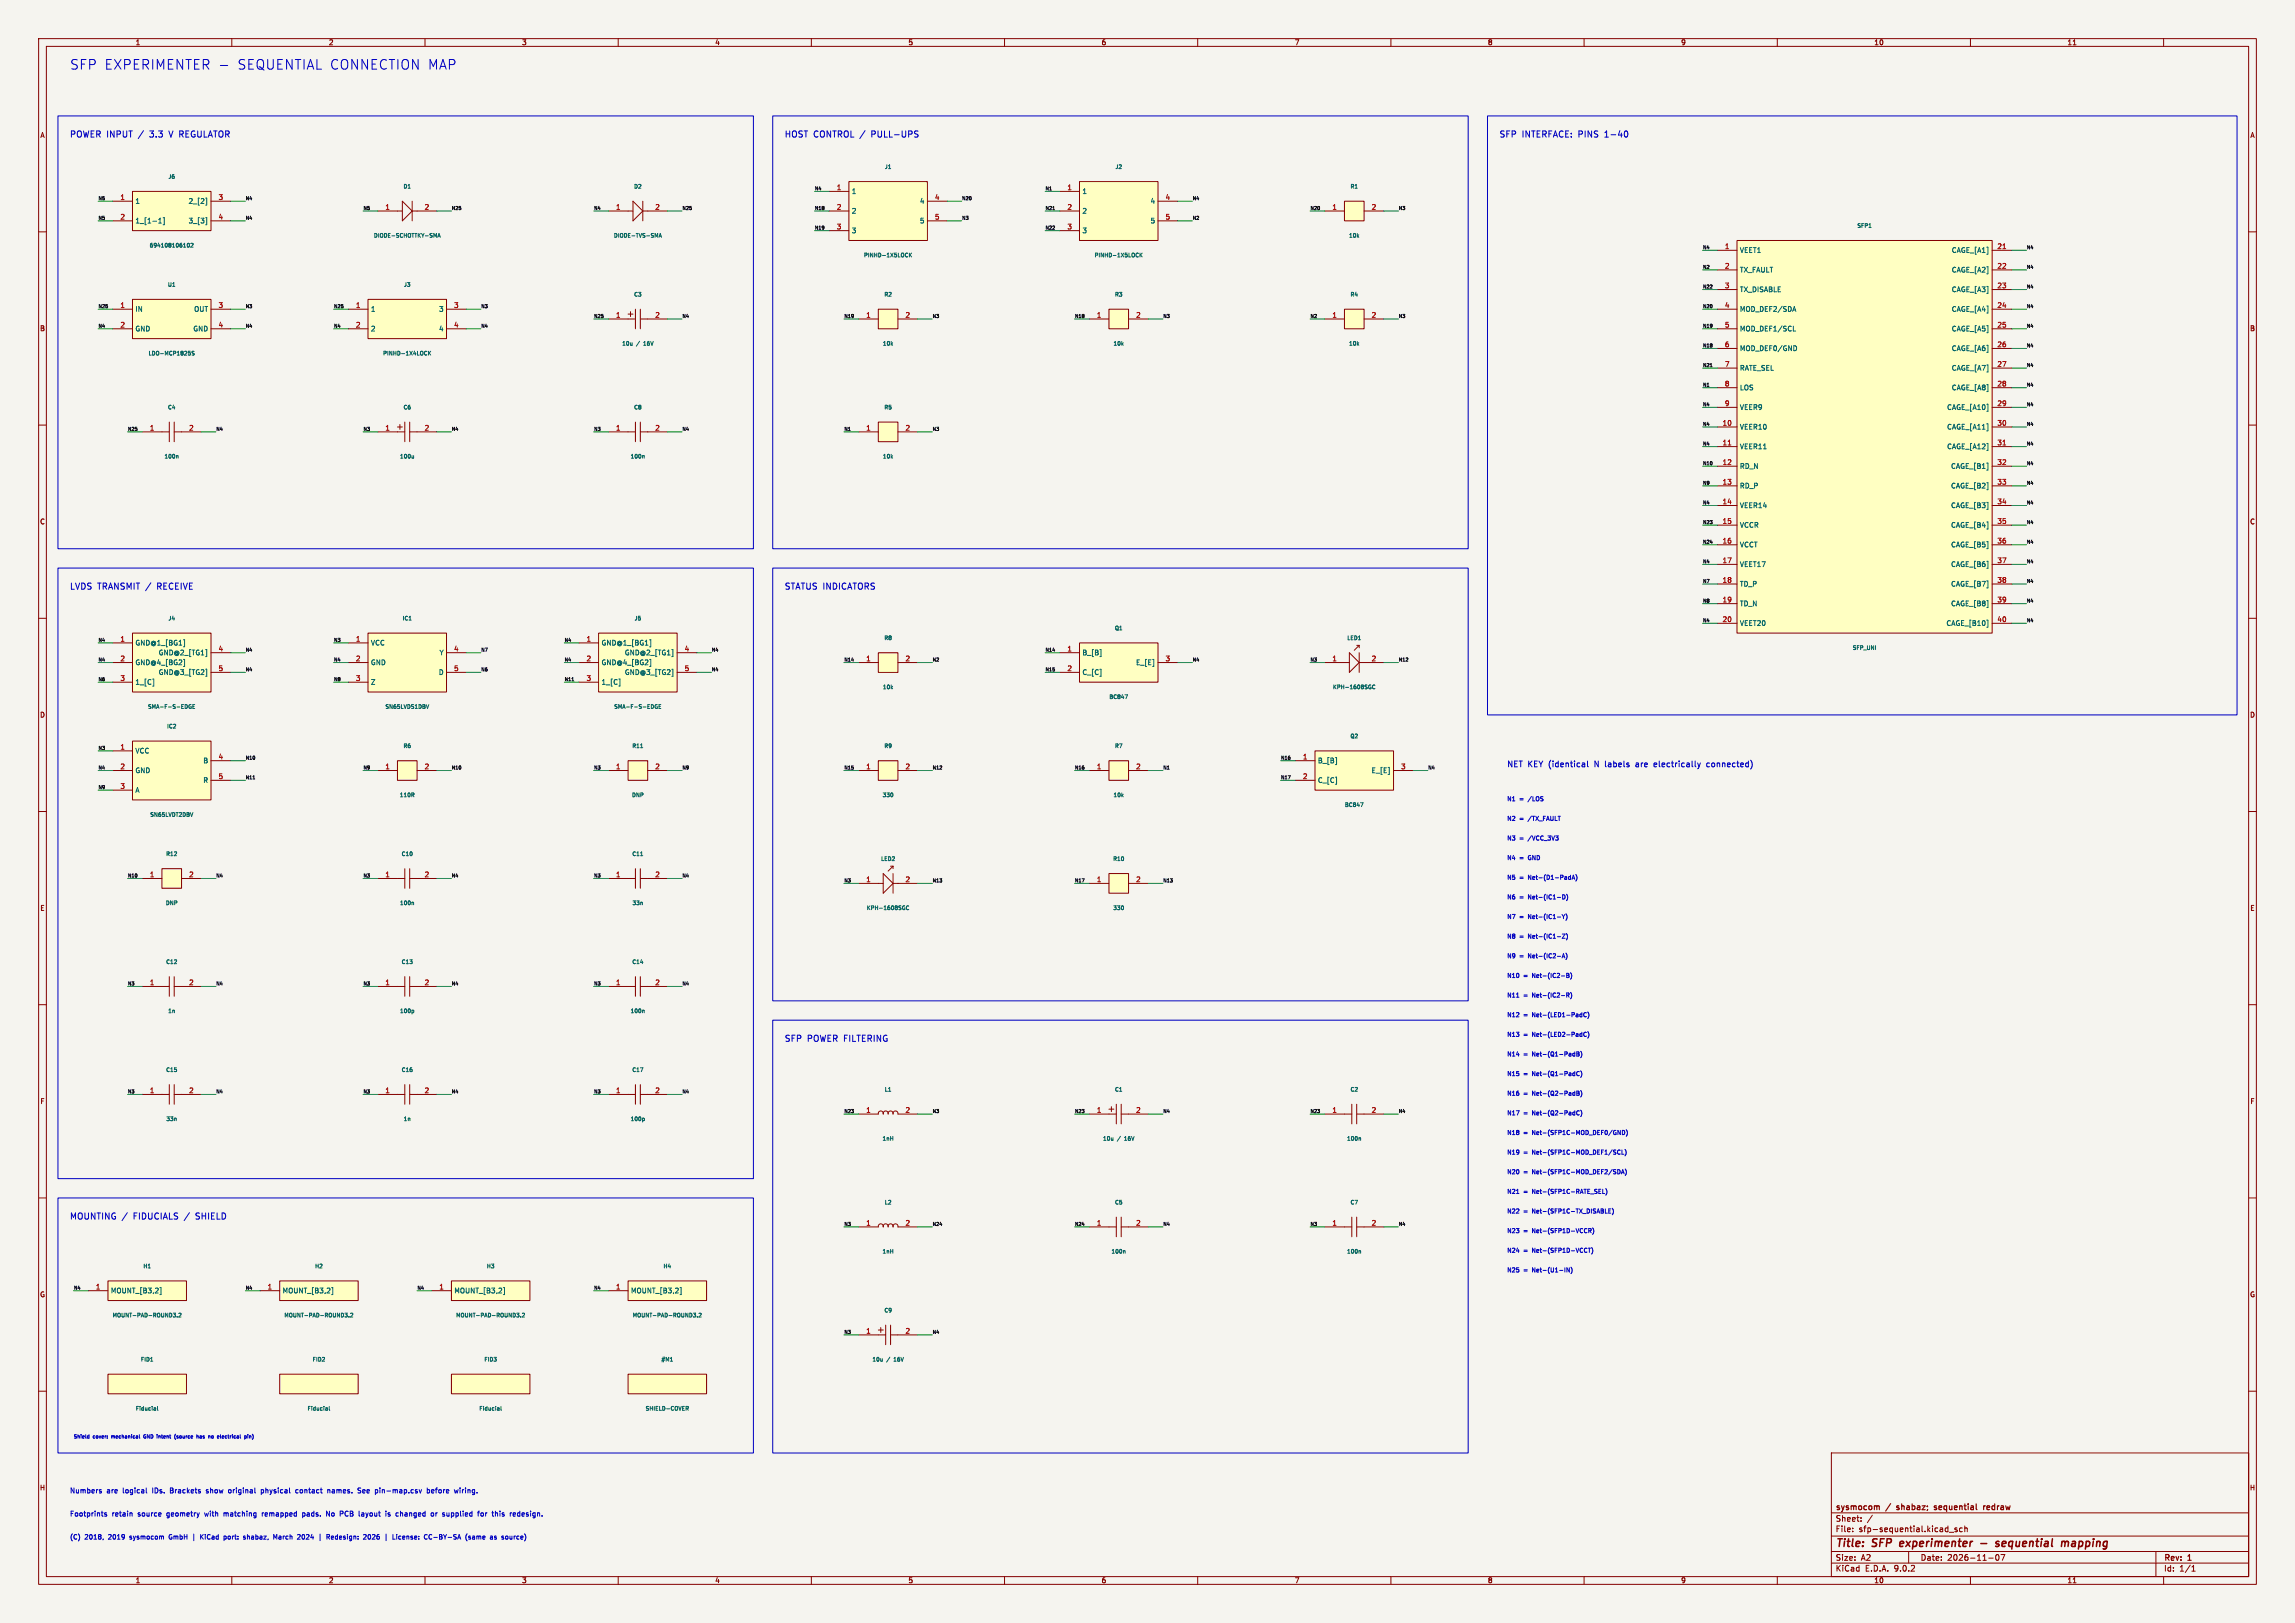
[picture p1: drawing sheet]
<svg xmlns="http://www.w3.org/2000/svg" width="594mm" height="420mm" viewBox="0 0 594 420" stroke-linecap="round" stroke-linejoin="round" font-family="sans-serif">
<defs><g id="words">
<g font-size="3.5" fill="#0000c2">
<text x="18" y="18.2">SFP EXPERIMENTER -</text>
<text x="61.2" y="18.2">SEQUENTIAL CONNECTION MAP</text>
</g>
<g font-size="2.8" fill="#840000">
<text x="475" y="400.9">Title:</text>
<text x="484.7" y="400.9">SFP</text>
<text x="492.6" y="400.9">experimenter</text>
<text x="519.1" y="400.9">sequential</text>
<text x="536.8" y="400.9">mapping</text>
</g>
<g font-size="2.2" fill="#0000c2">
<text x="18" y="35.8">POWER INPUT</text>
<text x="35.8" y="35.8">/</text>
<text x="38.8" y="35.8">3.3</text>
<text x="44" y="35.8">V REGULATOR</text>
<text x="203" y="35.8">HOST CONTROL /</text>
<text x="225.6" y="35.8">PULL-UPS</text>
<text x="388" y="35.8">SFP INTERFACE: PINS</text>
<text x="415.4" y="35.8">1-40</text>
<text x="18" y="152.8">LVDS TRANSMIT /</text>
<text x="40.7" y="152.8">RECEIVE</text>
<text x="203" y="152.8">STATUS INDICATORS</text>
<text x="203" y="269.8">SFP POWER FILTERING</text>
<text x="18" y="315.8">MOUNTING /</text>
<text x="34.5" y="315.8">FIDUCIALS</text>
<text x="47.8" y="315.8">/</text>
<text x="50.9" y="315.8">SHIELD</text>
</g>
<g font-size="2.1" fill="#0000c2">
<text x="390" y="198.7">NET KEY (identical</text>
<text x="412.8" y="198.7">N labels</text>
<text x="423.8" y="198.7">are</text>
<text x="428.7" y="198.7">electrically</text>
<text x="442.5" y="198.7">connected)</text>
</g>
<g font-size="2.1" fill="#840000">
<text x="475" y="394">Sheet:</text>
<text x="475" y="391.2">sysmocom</text>
<text x="488.3" y="391.2">/</text>
<text x="491.6" y="391.2">shabaz;</text>
<text x="501.9" y="391.2">sequential</text>
<text x="515.3" y="391.2">redraw</text>
<text x="475" y="396.7">File:</text>
<text x="481.1" y="396.7">sfp-sequential.kicad_sch</text>
<text x="475" y="406.9">KiCad</text>
<text x="475" y="404.1">Size:</text>
<text x="481.7" y="404.1">A2</text>
<text x="482.7" y="406.9">E.D.A.</text>
<text x="490.3" y="406.9">9.0.2</text>
<text x="497" y="404.1">Date:</text>
<text x="504" y="404.1">2026-11-07</text>
<text x="560" y="404.3">Rev:</text>
<text x="560" y="406.9">Id:</text>
<text x="564.1" y="406.9">1/1</text>
<text x="566.4" y="404.3">1</text>
</g>
<g font-size="1.8" fill="#840000">
<text x="35" y="11.9">1</text>
<text x="85" y="11.9">2</text>
<text x="135" y="11.9">3</text>
<text x="185" y="11.9">4</text>
<text x="235" y="11.9">5</text>
<text x="285" y="11.9">6</text>
<text x="335" y="11.9">7</text>
<text x="385" y="11.9">8</text>
<text x="435" y="11.9">9</text>
<text x="485" y="11.9">10</text>
<text x="535" y="11.9">11</text>
<text x="10.3" y="35.9">A</text>
<text x="582.3" y="35.9">A</text>
<text x="10.3" y="85.9">B</text>
<text x="582.3" y="85.9">B</text>
<text x="10.3" y="135.9">C</text>
<text x="582.3" y="135.9">C</text>
<text x="10.3" y="185.9">D</text>
<text x="582.3" y="185.9">D</text>
<text x="10.3" y="235.9">E</text>
<text x="582.3" y="235.9">E</text>
<text x="10.3" y="285.9">F</text>
<text x="582.3" y="285.9">F</text>
<text x="10.3" y="335.9">G</text>
<text x="582.3" y="335.9">G</text>
<text x="10.2" y="385.9">H</text>
<text x="582.2" y="385.9">H</text>
<text x="35" y="409.9">1</text>
<text x="85" y="409.9">2</text>
<text x="135" y="409.9">3</text>
<text x="185" y="409.9">4</text>
<text x="235" y="409.9">5</text>
<text x="285" y="409.9">6</text>
<text x="335" y="409.9">7</text>
<text x="385" y="409.9">8</text>
<text x="435" y="409.9">9</text>
<text x="485" y="409.9">10</text>
<text x="535" y="409.9">11</text>
</g>
<g font-size="1.8" fill="#a90000">
<text x="31" y="51.8">1</text>
<text x="56.4" y="51.8">3</text>
<text x="216.5" y="49.3">1</text>
<text x="241.9" y="51.8">4</text>
<text x="276.2" y="49.3">1</text>
<text x="301.6" y="51.8">4</text>
<text x="31" y="56.9">2</text>
<text x="56.4" y="56.9">4</text>
<text x="99.6" y="54.4">1</text>
<text x="109.8" y="54.4">2</text>
<text x="159.3" y="54.4">1</text>
<text x="169.5" y="54.4">2</text>
<text x="216.5" y="54.4">2</text>
<text x="216.5" y="59.4">3</text>
<text x="241.9" y="56.9">5</text>
<text x="276.2" y="54.4">2</text>
<text x="276.2" y="59.4">3</text>
<text x="301.6" y="56.9">5</text>
<text x="344.7" y="54.4">1</text>
<text x="354.9" y="54.4">2</text>
<text x="446.3" y="64.5">1</text>
<text x="516.8" y="64.5">21</text>
<text x="446.3" y="69.6">2</text>
<text x="516.8" y="69.6">22</text>
<text x="446.3" y="74.7">3</text>
<text x="516.8" y="74.7">23</text>
<text x="31" y="79.8">1</text>
<text x="56.4" y="79.8">3</text>
<text x="92" y="79.8">1</text>
<text x="117.4" y="79.8">3</text>
<text x="159.3" y="82.3">1</text>
<text x="169.5" y="82.3">2</text>
<text x="224.1" y="82.3">1</text>
<text x="234.2" y="82.3">2</text>
<text x="283.8" y="82.3">1</text>
<text x="293.9" y="82.3">2</text>
<text x="344.7" y="82.3">1</text>
<text x="354.9" y="82.3">2</text>
<text x="446.3" y="79.8">4</text>
<text x="516.8" y="79.8">24</text>
<text x="31" y="84.8">2</text>
<text x="56.4" y="84.8">4</text>
<text x="92" y="84.8">2</text>
<text x="117.4" y="84.8">4</text>
<text x="446.3" y="84.8">5</text>
<text x="446.3" y="89.9">6</text>
<text x="516.8" y="84.8">25</text>
<text x="516.8" y="89.9">26</text>
<text x="446.3" y="95">7</text>
<text x="516.8" y="95">27</text>
<text x="446.3" y="100.1">8</text>
<text x="516.8" y="100.1">28</text>
<text x="446.3" y="105.2">9</text>
<text x="516.8" y="105.2">29</text>
<text x="38.7" y="111.5">1</text>
<text x="48.8" y="111.5">2</text>
<text x="99.6" y="111.5">1</text>
<text x="109.8" y="111.5">2</text>
<text x="159.3" y="111.5">1</text>
<text x="169.5" y="111.5">2</text>
<text x="224.1" y="111.5">1</text>
<text x="234.2" y="111.5">2</text>
<text x="445.7" y="110.2">10</text>
<text x="516.8" y="110.2">30</text>
<text x="445.7" y="115.3">11</text>
<text x="516.8" y="115.3">31</text>
<text x="445.7" y="120.4">12</text>
<text x="445.7" y="125.5">13</text>
<text x="516.8" y="120.4">32</text>
<text x="516.8" y="125.5">33</text>
<text x="445.7" y="130.6">14</text>
<text x="516.8" y="130.6">34</text>
<text x="445.7" y="135.6">15</text>
<text x="516.8" y="135.6">35</text>
<text x="445.7" y="140.7">16</text>
<text x="516.8" y="140.7">36</text>
<text x="445.7" y="145.8">17</text>
<text x="516.8" y="145.8">37</text>
<text x="445.7" y="150.9">18</text>
<text x="445.7" y="156">19</text>
<text x="516.8" y="150.9">38</text>
<text x="516.8" y="156">39</text>
<text x="445.7" y="161">20</text>
<text x="516.8" y="161">40</text>
<text x="31" y="166.1">1</text>
<text x="92" y="166.1">1</text>
<text x="151.7" y="166.1">1</text>
<text x="31" y="171.2">2</text>
<text x="56.4" y="168.7">4</text>
<text x="56.4" y="173.7">5</text>
<text x="92" y="171.2">2</text>
<text x="117.4" y="168.7">4</text>
<text x="117.4" y="173.7">5</text>
<text x="151.7" y="171.2">2</text>
<text x="177.1" y="168.7">4</text>
<text x="177.1" y="173.7">5</text>
<text x="224.1" y="171.2">1</text>
<text x="234.2" y="171.2">2</text>
<text x="276.2" y="168.7">1</text>
<text x="276.2" y="173.7">2</text>
<text x="301.6" y="171.2">3</text>
<text x="344.7" y="171.2">1</text>
<text x="354.9" y="171.2">2</text>
<text x="31" y="176.3">3</text>
<text x="92" y="176.3">3</text>
<text x="151.7" y="176.3">3</text>
<text x="31" y="194.1">1</text>
<text x="56.4" y="196.6">4</text>
<text x="337.1" y="196.6">1</text>
<text x="31" y="199.1">2</text>
<text x="56.4" y="201.7">5</text>
<text x="99.6" y="199.1">1</text>
<text x="109.8" y="199.1">2</text>
<text x="159.3" y="199.1">1</text>
<text x="169.5" y="199.1">2</text>
<text x="224.1" y="199.1">1</text>
<text x="234.2" y="199.1">2</text>
<text x="283.8" y="199.1">1</text>
<text x="293.9" y="199.1">2</text>
<text x="337.1" y="201.7">2</text>
<text x="362.5" y="199.1">3</text>
<text x="31" y="204.2">3</text>
<text x="38.7" y="227.1">1</text>
<text x="48.8" y="227.1">2</text>
<text x="99.6" y="227.1">1</text>
<text x="109.8" y="227.1">2</text>
<text x="159.3" y="227.1">1</text>
<text x="169.5" y="227.1">2</text>
<text x="224.1" y="228.3">1</text>
<text x="234.2" y="228.3">2</text>
<text x="283.8" y="228.3">1</text>
<text x="293.9" y="228.3">2</text>
<text x="38.7" y="255">1</text>
<text x="48.8" y="255">2</text>
<text x="99.6" y="255">1</text>
<text x="109.8" y="255">2</text>
<text x="159.3" y="255">1</text>
<text x="169.5" y="255">2</text>
<text x="38.7" y="283">1</text>
<text x="48.8" y="283">2</text>
<text x="99.6" y="283">1</text>
<text x="109.8" y="283">2</text>
<text x="159.3" y="283">1</text>
<text x="169.5" y="283">2</text>
<text x="224.1" y="288">1</text>
<text x="234.2" y="288">2</text>
<text x="283.8" y="288">1</text>
<text x="293.9" y="288">2</text>
<text x="344.7" y="288">1</text>
<text x="354.9" y="288">2</text>
<text x="224.1" y="317.2">1</text>
<text x="234.2" y="317.2">2</text>
<text x="283.8" y="317.2">1</text>
<text x="293.9" y="317.2">2</text>
<text x="344.7" y="317.2">1</text>
<text x="354.9" y="317.2">2</text>
<text x="24.7" y="333.8">1</text>
<text x="69.1" y="333.8">1</text>
<text x="113.6" y="333.8">1</text>
<text x="159.3" y="333.8">1</text>
<text x="224.1" y="345.2">1</text>
<text x="234.2" y="345.2">2</text>
</g>
<g font-size="1.8" fill="#006464">
<text x="34.9" y="52.9">1</text>
<text x="48.7" y="52.9">2_[2]</text>
<text x="220.3" y="50.4">1</text>
<text x="238" y="52.9">4</text>
<text x="280" y="50.4">1</text>
<text x="297.7" y="52.9">4</text>
<text x="34.9" y="58">1_[1-1]</text>
<text x="48.7" y="58">3_[3]</text>
<text x="220.3" y="55.5">2</text>
<text x="238" y="58">5</text>
<text x="280" y="55.5">2</text>
<text x="297.7" y="58">5</text>
<text x="220.3" y="60.6">3</text>
<text x="280" y="60.6">3</text>
<text x="450.2" y="65.6">VEET1</text>
<text x="505" y="65.6">CAGE_[A1]</text>
<text x="450.2" y="70.7">TX_FAULT</text>
<text x="505" y="70.7">CAGE_[A2]</text>
<text x="450.2" y="75.8">TX_DISABLE</text>
<text x="505" y="75.8">CAGE_[A3]</text>
<text x="34.9" y="80.9">IN</text>
<text x="50.1" y="80.9">OUT</text>
<text x="95.9" y="80.9">1</text>
<text x="113.5" y="80.9">3</text>
<text x="450.2" y="80.9">MOD_DEF2/SDA</text>
<text x="505" y="80.9">CAGE_[A4]</text>
<text x="34.9" y="86">GND</text>
<text x="49.9" y="86">GND</text>
<text x="95.9" y="86">2</text>
<text x="113.5" y="86">4</text>
<text x="450.2" y="86">MOD_DEF1/SCL</text>
<text x="505" y="86">CAGE_[A5]</text>
<text x="450.2" y="91">MOD_DEF0/GND</text>
<text x="505" y="91">CAGE_[A6]</text>
<text x="450.2" y="96.1">RATE_SEL</text>
<text x="450.2" y="101.2">LOS</text>
<text x="505" y="96.1">CAGE_[A7]</text>
<text x="505" y="101.2">CAGE_[A8]</text>
<text x="450.2" y="106.3">VEER9</text>
<text x="503.8" y="106.3">CAGE_[A10]</text>
<text x="450.2" y="111.4">VEER10</text>
<text x="503.8" y="111.4">CAGE_[A11]</text>
<text x="450.2" y="116.4">VEER11</text>
<text x="503.8" y="116.4">CAGE_[A12]</text>
<text x="450.2" y="121.5">RD_N</text>
<text x="504.9" y="121.5">CAGE_[B1]</text>
<text x="450.2" y="126.6">RD_P</text>
<text x="450.2" y="131.7">VEER14</text>
<text x="504.9" y="126.6">CAGE_[B2]</text>
<text x="504.9" y="131.7">CAGE_[B3]</text>
<text x="450.2" y="136.8">VCCR</text>
<text x="504.9" y="136.8">CAGE_[B4]</text>
<text x="450.2" y="141.8">VCCT</text>
<text x="504.9" y="141.8">CAGE_[B5]</text>
<text x="450.2" y="146.9">VEET17</text>
<text x="504.9" y="146.9">CAGE_[B6]</text>
<text x="450.2" y="152">TD_P</text>
<text x="504.9" y="152">CAGE_[B7]</text>
<text x="450.2" y="157.1">TD_N</text>
<text x="504.9" y="157.1">CAGE_[B8]</text>
<text x="34.9" y="167.2">GND@1_[BG1]</text>
<text x="95.9" y="167.2">VCC</text>
<text x="155.6" y="167.2">GND@1_[BG1]</text>
<text x="450.2" y="162.2">VEET20</text>
<text x="503.7" y="162.2">CAGE_[B10]</text>
<text x="34.9" y="172.3">GND@4_[BG2]</text>
<text x="41" y="169.8">GND@2_[TG1]</text>
<text x="95.9" y="172.3">GND</text>
<text x="113.6" y="169.8">Y</text>
<text x="155.6" y="172.3">GND@4_[BG2]</text>
<text x="161.6" y="169.8">GND@2_[TG1]</text>
<text x="280" y="169.8">B_[B]</text>
<text x="293.9" y="172.3">E_[E]</text>
<text x="34.9" y="177.4">1_[C]</text>
<text x="41" y="174.9">GND@3_[TG2]</text>
<text x="95.9" y="177.4">Z</text>
<text x="113.5" y="174.9">D</text>
<text x="155.6" y="177.4">1_[C]</text>
<text x="161.6" y="174.9">GND@3_[TG2]</text>
<text x="280" y="174.9">C_[C]</text>
<text x="34.9" y="195.2">VCC</text>
<text x="52.5" y="197.7">B</text>
<text x="341" y="197.7">B_[B]</text>
<text x="34.9" y="200.3">GND</text>
<text x="52.5" y="202.8">R</text>
<text x="341" y="202.8">C_[C]</text>
<text x="354.9" y="200.3">E_[E]</text>
<text x="34.9" y="205.3">A</text>
<text x="28.6" y="334.9">MOUNT_[B3,2]</text>
<text x="73" y="334.9">MOUNT_[B3,2]</text>
<text x="117.5" y="334.9">MOUNT_[B3,2]</text>
<text x="163.2" y="334.9">MOUNT_[B3,2]</text>
</g>
<g font-size="1.8" fill="#0000c2">
<text x="18" y="386.6">Numbers</text>
<text x="27.6" y="386.6">are</text>
<text x="31.9" y="386.6">logical</text>
<text x="39.7" y="386.6">IDs.</text>
<text x="44.5" y="386.6">Brackets</text>
<text x="54" y="386.6">show</text>
<text x="60" y="386.6">original</text>
<text x="68.6" y="386.6">physical</text>
<text x="77.8" y="386.6">contact</text>
<text x="86.2" y="386.6">names.</text>
<text x="94.3" y="386.6">See</text>
<text x="98.9" y="386.6">pin-map.csv</text>
<text x="112.5" y="386.6">before</text>
<text x="119.9" y="386.6">wiring.</text>
<text x="18" y="392.6">Footprints</text>
<text x="29" y="392.6">retain</text>
<text x="35.8" y="392.6">source</text>
<text x="43.4" y="392.6">geometry</text>
<text x="53.5" y="392.6">with</text>
<text x="58.5" y="392.6">matching</text>
<text x="68.6" y="392.6">remapped</text>
<text x="79.3" y="392.6">pads.</text>
<text x="85.7" y="392.6">No</text>
<text x="89.4" y="392.6">PCB</text>
<text x="94.5" y="392.6">layout</text>
<text x="101.6" y="392.6">is</text>
<text x="104.5" y="392.6">changed</text>
<text x="113.8" y="392.6">or</text>
<text x="117" y="392.6">supplied</text>
<text x="126.3" y="392.6">for</text>
<text x="130.2" y="392.6">this</text>
<text x="135" y="392.6">redesign.</text>
</g>
<g font-size="1.7" fill="#0000c2">
<text x="18" y="398.6">(C)</text>
<text x="21.9" y="398.6">2018,</text>
<text x="28.2" y="398.6">2019</text>
<text x="33.9" y="398.6">sysmocom</text>
<text x="44.3" y="398.6">GmbH</text>
<text x="50.6" y="398.6">|</text>
<text x="52.8" y="398.6">KiCad</text>
<text x="59.1" y="398.6">port:</text>
<text x="64.4" y="398.6">shabaz,</text>
<text x="72.4" y="398.6">March</text>
<text x="78.9" y="398.6">2024</text>
<text x="84.6" y="398.6">|</text>
<text x="86.8" y="398.6">Redesign:</text>
<text x="96.6" y="398.6">2026</text>
<text x="102.3" y="398.6">|</text>
<text x="104.6" y="398.6">License:</text>
<text x="113" y="398.6">CC-BY-SA</text>
<text x="123.9" y="398.6">(same</text>
<text x="130.5" y="398.6">as</text>
<text x="133.7" y="398.6">source)</text>
</g>
<g font-size="1.5" fill="#0000c2">
<text x="390" y="207.5">N1</text>
<text x="393.3" y="207.5">=</text>
<text x="395.7" y="207.5">/LOS</text>
<text x="390" y="212.6">N2</text>
<text x="393.3" y="212.6">=</text>
<text x="395.7" y="212.6">/TX_FAULT</text>
<text x="390" y="217.7">N3</text>
<text x="393.3" y="217.7">=</text>
<text x="395.7" y="217.7">/VCC_3V3</text>
<text x="390" y="227.8">N5</text>
<text x="390" y="222.8">N4</text>
<text x="393.3" y="227.8">=</text>
<text x="393.3" y="222.8">=</text>
<text x="395.7" y="227.8">Net-(D1-PadA)</text>
<text x="395.7" y="222.8">GND</text>
<text x="390" y="232.9">N6</text>
<text x="393.3" y="232.9">=</text>
<text x="395.7" y="232.9">Net-(IC1-D)</text>
<text x="390" y="238">N7</text>
<text x="393.3" y="238">=</text>
<text x="395.7" y="238">Net-(IC1-Y)</text>
<text x="390" y="243.1">N8</text>
<text x="393.3" y="243.1">=</text>
<text x="395.7" y="243.1">Net-(IC1-Z)</text>
<text x="390" y="248.2">N9</text>
<text x="393.3" y="248.2">=</text>
<text x="395.7" y="248.2">Net-(IC2-A)</text>
<text x="390" y="253.2">N10</text>
<text x="394.3" y="253.2">=</text>
<text x="396.8" y="253.2">Net-(IC2-B)</text>
<text x="390" y="258.3">N11</text>
<text x="390" y="263.4">N12</text>
<text x="394.3" y="258.3">=</text>
<text x="394.3" y="263.4">=</text>
<text x="396.8" y="258.3">Net-(IC2-R)</text>
<text x="396.8" y="263.4">Net-(LED1-PadC)</text>
<text x="390" y="268.5">N13</text>
<text x="394.3" y="268.5">=</text>
<text x="396.8" y="268.5">Net-(LED2-PadC)</text>
<text x="390" y="273.6">N14</text>
<text x="394.3" y="273.6">=</text>
<text x="396.8" y="273.6">Net-(Q1-PadB)</text>
<text x="390" y="278.6">N15</text>
<text x="394.3" y="278.6">=</text>
<text x="396.8" y="278.6">Net-(Q1-PadC)</text>
<text x="390" y="283.7">N16</text>
<text x="394.3" y="283.7">=</text>
<text x="396.8" y="283.7">Net-(Q2-PadB)</text>
<text x="390" y="288.8">N17</text>
<text x="390" y="293.9">N18</text>
<text x="394.3" y="288.8">=</text>
<text x="394.3" y="293.9">=</text>
<text x="396.8" y="288.8">Net-(Q2-PadC)</text>
<text x="396.8" y="293.9">Net-(SFP1C-MOD_DEF0/GND)</text>
<text x="390" y="299">N19</text>
<text x="394.3" y="299">=</text>
<text x="396.8" y="299">Net-(SFP1C-MOD_DEF1/SCL)</text>
<text x="390" y="304">N20</text>
<text x="394.3" y="304">=</text>
<text x="396.8" y="304">Net-(SFP1C-MOD_DEF2/SDA)</text>
<text x="390" y="309.1">N21</text>
<text x="394.3" y="309.1">=</text>
<text x="396.8" y="309.1">Net-(SFP1C-RATE_SEL)</text>
<text x="390" y="314.2">N22</text>
<text x="394.3" y="314.2">=</text>
<text x="396.8" y="314.2">Net-(SFP1C-TX_DISABLE)</text>
<text x="390" y="319.3">N23</text>
<text x="394.3" y="319.3">=</text>
<text x="396.8" y="319.3">Net-(SFP1D-VCCR)</text>
<text x="390" y="324.4">N24</text>
<text x="390" y="329.4">N25</text>
<text x="394.3" y="324.4">=</text>
<text x="394.3" y="329.4">=</text>
<text x="396.8" y="324.4">Net-(SFP1D-VCCT)</text>
<text x="396.8" y="329.4">Net-(U1-IN)</text>
</g>
<g font-size="1.4" fill="#006464">
<text x="43.5" y="46.4">J6</text>
<text x="228.9" y="43.9">J1</text>
<text x="288.6" y="43.9">J2</text>
<text x="104.3" y="49">D1</text>
<text x="164" y="49">D2</text>
<text x="349.4" y="49">R1</text>
<text x="480.6" y="59.1">SFP1</text>
<text x="38.6" y="64.2">694108106102</text>
<text x="96.6" y="61.7">DIODE-SCHOTTKY-SMA</text>
<text x="158.8" y="61.7">DIODE-TVS-SMA</text>
<text x="349" y="61.7">10k</text>
<text x="223.5" y="66.8">PINHD-1X5LOCK</text>
<text x="283.2" y="66.8">PINHD-1X5LOCK</text>
<text x="43.3" y="74.4">U1</text>
<text x="104.4" y="74.4">J3</text>
<text x="164" y="76.9">C3</text>
<text x="228.8" y="76.9">R2</text>
<text x="288.5" y="76.9">R3</text>
<text x="349.4" y="76.9">R4</text>
<text x="160.9" y="89.6">10u</text>
<text x="164.7" y="89.6">/</text>
<text x="166.8" y="89.6">16V</text>
<text x="228.4" y="89.6">10k</text>
<text x="288.1" y="89.6">10k</text>
<text x="349" y="89.6">10k</text>
<text x="38.3" y="92.2">LDO-MCP1825S</text>
<text x="99" y="92.2">PINHD-1X4LOCK</text>
<text x="43.3" y="106.1">C4</text>
<text x="104.3" y="106.1">C6</text>
<text x="164" y="106.1">C8</text>
<text x="228.8" y="106.1">R5</text>
<text x="42.4" y="118.8">100n</text>
<text x="103.4" y="118.8">100u</text>
<text x="163.1" y="118.8">100n</text>
<text x="228.4" y="118.8">10k</text>
<text x="43.5" y="160.7">J4</text>
<text x="104.1" y="160.7">IC1</text>
<text x="164.1" y="160.7">J5</text>
<text x="228.8" y="165.8">R8</text>
<text x="288.4" y="163.3">Q1</text>
<text x="348.6" y="165.8">LED1</text>
<text x="479.4" y="168.4">SFP_UNI</text>
<text x="228.4" y="178.5">10k</text>
<text x="344.9" y="178.5">KPH-1608SGC</text>
<text x="38.2" y="183.6">SMA-F-S-EDGE</text>
<text x="99.6" y="183.6">SN65LVDS1DBV</text>
<text x="158.8" y="183.6">SMA-F-S-EDGE</text>
<text x="287" y="181.1">BC847</text>
<text x="43.1" y="188.7">IC2</text>
<text x="349.4" y="191.2">Q2</text>
<text x="104.3" y="193.8">R6</text>
<text x="163.5" y="193.8">R11</text>
<text x="228.8" y="193.8">R9</text>
<text x="288.5" y="193.8">R7</text>
<text x="103.4" y="206.5">110R</text>
<text x="163.4" y="206.5">DNP</text>
<text x="228.3" y="206.5">330</text>
<text x="288.1" y="206.5">10k</text>
<text x="348" y="209">BC847</text>
<text x="38.7" y="211.5">SN65LVDT2DBV</text>
<text x="42.9" y="221.7">R12</text>
<text x="103.8" y="221.7">C10</text>
<text x="163.5" y="221.7">C11</text>
<text x="227.9" y="223">LED2</text>
<text x="288" y="223">R10</text>
<text x="42.8" y="234.4">DNP</text>
<text x="103.4" y="234.4">100n</text>
<text x="163.6" y="234.4">33n</text>
<text x="224.2" y="235.7">KPH-1608SGC</text>
<text x="288" y="235.7">330</text>
<text x="42.9" y="249.6">C12</text>
<text x="103.8" y="249.6">C13</text>
<text x="163.5" y="249.6">C14</text>
<text x="43.4" y="262.3">1n</text>
<text x="103.4" y="262.3">100p</text>
<text x="163.1" y="262.3">100n</text>
<text x="42.9" y="277.6">C15</text>
<text x="103.8" y="277.6">C16</text>
<text x="163.5" y="277.6">C17</text>
<text x="228.9" y="282.7">L1</text>
<text x="288.5" y="282.7">C1</text>
<text x="349.4" y="282.7">C2</text>
<text x="42.9" y="290.3">33n</text>
<text x="104.4" y="290.3">1n</text>
<text x="163.1" y="290.3">100p</text>
<text x="228.3" y="295.4">1nH</text>
<text x="285.4" y="295.4">10u</text>
<text x="289.2" y="295.4">/</text>
<text x="291.3" y="295.4">16V</text>
<text x="348.5" y="295.4">100n</text>
<text x="228.9" y="311.9">L2</text>
<text x="288.5" y="311.9">C5</text>
<text x="349.4" y="311.9">C7</text>
<text x="37" y="328.4">H1</text>
<text x="81.4" y="328.4">H2</text>
<text x="125.9" y="328.4">H3</text>
<text x="171.6" y="328.4">H4</text>
<text x="228.3" y="324.6">1nH</text>
<text x="287.6" y="324.6">100n</text>
<text x="348.5" y="324.6">100n</text>
<text x="29" y="341.1">MOUNT-PAD-ROUND3.2</text>
<text x="73.5" y="341.1">MOUNT-PAD-ROUND3.2</text>
<text x="117.9" y="341.1">MOUNT-PAD-ROUND3.2</text>
<text x="163.6" y="341.1">MOUNT-PAD-ROUND3.2</text>
<text x="228.8" y="339.8">C9</text>
<text x="36.3" y="352.5">FID1</text>
<text x="80.8" y="352.5">FID2</text>
<text x="125.2" y="352.5">FID3</text>
<text x="171" y="352.5">#M1</text>
<text x="225.7" y="352.5">10u</text>
<text x="229.5" y="352.5">/</text>
<text x="231.6" y="352.5">16V</text>
<text x="35" y="365.2">Fiducial</text>
<text x="79.5" y="365.2">Fiducial</text>
<text x="123.9" y="365.2">Fiducial</text>
<text x="167" y="365.2">SHIELD-COVER</text>
</g>
<g font-size="1.3" fill="#0000c2">
<text x="19" y="372.4">Shield</text>
<text x="24.1" y="372.4">cover:</text>
<text x="29.1" y="372.4">mechanical</text>
<text x="37.7" y="372.4">GND</text>
<text x="41.5" y="372.4">intent</text>
<text x="46.3" y="372.4">(source</text>
<text x="52.3" y="372.4">has</text>
<text x="55.6" y="372.4">no</text>
<text x="58.2" y="372.4">electrical</text>
<text x="65.5" y="372.4">pin)</text>
</g>
<g font-size="1.2" fill="#0f0f0f">
<text x="25.4" y="51.8">N5</text>
<text x="63.5" y="51.8">N4</text>
<text x="210.8" y="49.3">N4</text>
<text x="248.9" y="51.8">N20</text>
<text x="270.5" y="49.3">N1</text>
<text x="308.6" y="51.8">N4</text>
<text x="25.4" y="56.9">N5</text>
<text x="63.5" y="56.9">N4</text>
<text x="94" y="54.4">N5</text>
<text x="116.8" y="54.4">N25</text>
<text x="153.7" y="54.4">N4</text>
<text x="176.5" y="54.4">N25</text>
<text x="210.8" y="54.4">N18</text>
<text x="210.8" y="59.5">N19</text>
<text x="248.9" y="56.9">N3</text>
<text x="270.5" y="59.5">N22</text>
<text x="270.5" y="54.4">N21</text>
<text x="308.6" y="56.9">N2</text>
<text x="339.1" y="54.4">N20</text>
<text x="361.9" y="54.4">N3</text>
<text x="440.7" y="64.5">N4</text>
<text x="524.5" y="64.5">N4</text>
<text x="440.7" y="69.6">N2</text>
<text x="524.5" y="69.6">N4</text>
<text x="440.7" y="74.7">N22</text>
<text x="524.5" y="74.7">N4</text>
<text x="25.4" y="79.8">N25</text>
<text x="63.5" y="79.8">N3</text>
<text x="86.4" y="79.8">N25</text>
<text x="124.5" y="79.8">N3</text>
<text x="153.7" y="82.3">N25</text>
<text x="176.5" y="82.3">N4</text>
<text x="218.4" y="82.3">N19</text>
<text x="241.3" y="82.3">N3</text>
<text x="278.1" y="82.3">N18</text>
<text x="301" y="82.3">N3</text>
<text x="339.1" y="82.3">N2</text>
<text x="361.9" y="82.3">N3</text>
<text x="440.7" y="79.8">N20</text>
<text x="524.5" y="79.8">N4</text>
<text x="25.4" y="84.9">N4</text>
<text x="63.5" y="84.9">N4</text>
<text x="86.4" y="84.9">N4</text>
<text x="124.5" y="84.9">N4</text>
<text x="440.7" y="89.9">N18</text>
<text x="440.7" y="84.9">N19</text>
<text x="524.5" y="84.9">N4</text>
<text x="524.5" y="89.9">N4</text>
<text x="440.7" y="95">N21</text>
<text x="524.5" y="95">N4</text>
<text x="440.7" y="100.1">N1</text>
<text x="524.5" y="100.1">N4</text>
<text x="440.7" y="105.2">N4</text>
<text x="524.5" y="105.2">N4</text>
<text x="33" y="111.5">N25</text>
<text x="55.9" y="111.5">N4</text>
<text x="94" y="111.5">N3</text>
<text x="116.8" y="111.5">N4</text>
<text x="153.7" y="111.5">N3</text>
<text x="176.5" y="111.5">N4</text>
<text x="218.4" y="111.5">N1</text>
<text x="241.3" y="111.5">N3</text>
<text x="440.7" y="110.3">N4</text>
<text x="524.5" y="110.3">N4</text>
<text x="440.7" y="115.3">N4</text>
<text x="524.5" y="115.3">N4</text>
<text x="440.7" y="120.4">N10</text>
<text x="440.7" y="125.5">N9</text>
<text x="524.5" y="125.5">N4</text>
<text x="524.5" y="120.4">N4</text>
<text x="440.7" y="130.6">N4</text>
<text x="524.5" y="130.6">N4</text>
<text x="440.7" y="135.7">N23</text>
<text x="524.5" y="135.7">N4</text>
<text x="440.7" y="140.7">N24</text>
<text x="524.5" y="140.7">N4</text>
<text x="440.7" y="145.8">N4</text>
<text x="524.5" y="145.8">N4</text>
<text x="440.7" y="150.9">N7</text>
<text x="440.7" y="156">N8</text>
<text x="524.5" y="150.9">N4</text>
<text x="524.5" y="156">N4</text>
<text x="440.7" y="161.1">N4</text>
<text x="524.5" y="161.1">N4</text>
<text x="25.4" y="166.1">N4</text>
<text x="86.4" y="166.1">N3</text>
<text x="146" y="166.1">N4</text>
<text x="25.4" y="171.2">N4</text>
<text x="63.5" y="168.7">N4</text>
<text x="63.5" y="173.8">N4</text>
<text x="86.4" y="171.2">N4</text>
<text x="124.5" y="173.8">N6</text>
<text x="124.5" y="168.7">N7</text>
<text x="146" y="171.2">N4</text>
<text x="184.1" y="173.8">N4</text>
<text x="184.1" y="168.7">N4</text>
<text x="218.4" y="171.2">N14</text>
<text x="241.3" y="171.2">N2</text>
<text x="270.5" y="168.7">N14</text>
<text x="270.5" y="173.8">N15</text>
<text x="308.6" y="171.2">N4</text>
<text x="339.1" y="171.2">N3</text>
<text x="361.9" y="171.2">N12</text>
<text x="25.4" y="176.3">N6</text>
<text x="86.4" y="176.3">N8</text>
<text x="146" y="176.3">N11</text>
<text x="25.4" y="194.1">N3</text>
<text x="63.5" y="196.6">N10</text>
<text x="331.5" y="196.6">N16</text>
<text x="25.4" y="199.2">N4</text>
<text x="63.5" y="201.7">N11</text>
<text x="94" y="199.2">N9</text>
<text x="116.8" y="199.2">N10</text>
<text x="153.7" y="199.2">N3</text>
<text x="176.5" y="199.2">N9</text>
<text x="218.4" y="199.2">N15</text>
<text x="241.3" y="199.2">N12</text>
<text x="278.1" y="199.2">N16</text>
<text x="301" y="199.2">N1</text>
<text x="331.5" y="201.7">N17</text>
<text x="369.6" y="199.2">N4</text>
<text x="25.4" y="204.2">N9</text>
<text x="33" y="227.1">N10</text>
<text x="55.9" y="227.1">N4</text>
<text x="94" y="227.1">N3</text>
<text x="116.8" y="227.1">N4</text>
<text x="153.7" y="227.1">N3</text>
<text x="176.5" y="227.1">N4</text>
<text x="218.4" y="228.4">N3</text>
<text x="241.3" y="228.4">N13</text>
<text x="278.1" y="228.4">N17</text>
<text x="301" y="228.4">N13</text>
<text x="33" y="255">N3</text>
<text x="55.9" y="255">N4</text>
<text x="94" y="255">N3</text>
<text x="116.8" y="255">N4</text>
<text x="153.7" y="255">N3</text>
<text x="176.5" y="255">N4</text>
<text x="33" y="283">N3</text>
<text x="55.9" y="283">N4</text>
<text x="94" y="283">N3</text>
<text x="116.8" y="283">N4</text>
<text x="153.7" y="283">N3</text>
<text x="176.5" y="283">N4</text>
<text x="218.4" y="288.1">N23</text>
<text x="241.3" y="288.1">N3</text>
<text x="278.1" y="288.1">N23</text>
<text x="301" y="288.1">N4</text>
<text x="339.1" y="288.1">N23</text>
<text x="361.9" y="288.1">N4</text>
<text x="218.4" y="317.3">N3</text>
<text x="241.3" y="317.3">N24</text>
<text x="278.1" y="317.3">N24</text>
<text x="301" y="317.3">N4</text>
<text x="339.1" y="317.3">N3</text>
<text x="361.9" y="317.3">N4</text>
<text x="19" y="333.8">N4</text>
<text x="63.5" y="333.8">N4</text>
<text x="107.9" y="333.8">N4</text>
<text x="153.7" y="333.8">N4</text>
<text x="218.4" y="345.2">N3</text>
<text x="241.3" y="345.2">N4</text>
</g>
</g></defs>
<path d="M0 0h594v420h-594z" fill="#f5f4ef" stroke="#f5f4ef" stroke-width=".26"/>
<g fill="none" stroke="#840000" stroke-width=".26">
<path d="M10 10h574v400h-574zM12 12h570v396h-570zM60 10v2M110 10v2M160 10v2M210 10v2M260 10v2M310 10v2M360 10v2M410 10v2M460 10v2M510 10v2"/>
<path d="M536.6 11.6h.7M560 10v2M10 60h2M582 60h2M10 110h2M582 110h2M10 160h2M582 160h2M10 210h2M582 210h2M10 260h2M582 260h2"/>
<path d="M10 310h2M582 310h2M10 360h2M474 376h108v32h-108zM582 360h2M474 397.5h108M474 391.5h108M479.5 396.2v.2M479.5 395.4v.2M481.7 393.5v.2M481.7 392.7v.2M484.6 392.1l-1.3 1.9"/>
<path d="M504.5 396.5h1.2M506.5 395.4h-.3l-.2 .2v.2l.5 .1v.4h-.5M507.9 395.4h-.4l-.3 .3 .1 .6h.6M508.5 395.5l.6-.1 .1 1M508.5 394.9v1.5M60 408v2M110 408v2M160 408v2M210 408v2M260 408v2M310 408v2M360 408v2"/>
<path d="M410 408v2M460 408v2M474 404.5h108M474 401.5h108M494 401.5v3M510 408v2M514.7 403.2h1.2M516.7 402.4l.2-.1a.8 .8 0 0 1 .5 .7 .8 .8 0 0 1-.5 .8l-.4-.6zM517.9 402.3h1l-.7 1.5M536.6 409.6h.7M558 401.5v6.5M560 408v2"/>
<path d="M567.3 406.6h.9M567.3 405.5l.4-.4v1.5"/>
</g>
<path d="M491.9 399l-.2 .9 .2 .3M492.7 399.3l-1 .2M512.7 399.4h1.5M517.4 399a.49 .49 0 0 0-.8 .2l.8 .6-.3 .4-.6-.1M518.4 399l-.3 .9 .3 .3M519.2 399.3l-1 .2M534 398.9l.5 .1v.1M534.5 399.1a.5 .5 0 0 1 .8-.1v1.2M534.5 399.1l-.1 1.1" fill="none" stroke="#840000" stroke-width=".4"/>
<path d="M490.9 390.6l.2 .1M491 389.7v.4M501.2 389.7h-.4l-.2 .2 .1 .2 .5 .1v.4h-.6M513.4 389.7v1M513.8 389.7l-.4 .3M514.8 389.7l-.5 .2v.7l.5 .1M515 390l-.7 .2" fill="none" stroke="#840000" stroke-width=".3"/>
<path d="M348 80h5.1v5.1h-5.1z" fill="#ffffc2"/>
<g fill="none" stroke="#840000" stroke-width=".26">
<path d="M342.9 82.6h5.1M348 80h5.1v5.1h-5.1zM353.1 82.6h5M222.2 288.3h5.1l.2-.6 .4-.2 .6 .2 .1 .6 .1-.6 .5-.2 .5 .2 .2 .6 .1-.6 .5-.2 .5 .2 .1 .6 .2-.6 .5-.2 .5 .2 .1 .6h5.1M281.9 288.3h7M287 287h1.3M287.7 286.4v1.3M288.9 285.8v5M290.2 288.3h7M290.2 285.8v5M342.9 288.3h7M349.9 285.8v5"/>
<path d="M351.2 288.3h6.9M351.2 285.8v5M222.2 317.5h5.1l.2-.6 .4-.2 .6 .2 .1 .6 .1-.6 .5-.2 .5 .2 .2 .6 .1-.6 .5-.2 .5 .2 .1 .6 .2-.6 .5-.2 .5 .2 .1 .6h5.1M281.9 317.5h7M288.9 315v5M290.2 317.5h7M290.2 315v5M342.9 317.5h7M349.9 315v5M351.2 317.5h6.9M351.2 315v5"/>
</g>
<path d="M351.9 294.4l.3 .2v.5M290.9 323.6l.3 .2v.5M351.9 323.6l.3 .2v.5" fill="none" stroke="#006464" stroke-width=".26"/>
<path d="M154.9 163.8h20.4v15.3h-20.4z" fill="#ffffc2"/>
<path d="M149.9 166.4h5M149.9 171.5h5M149.9 176.5h5M154.9 163.8h20.4v15.3h-20.4zM175.3 168.9h5M175.3 174h5" fill="none" stroke="#840000" stroke-width=".26"/>
<path d="M160.2 175.7h.3v1.8h-.3M168.1 165.6h.3v1.8h-.3M168.4 170.6v1.9h-.3M170.1 182.4a.45 .45 0 0 0-.6 .4 .45 .45 0 0 0 .6 .4v-.3h-.1M170.6 182.8h.3M171.1 182.3h-.5v1h.5" fill="none" stroke="#006464" stroke-width=".26"/>
<path d="M34.3 191.8h20.3v15.2h-20.3z" fill="#ffffc2"/>
<path d="M29.2 194.3h5.1M29.2 199.4h5.1M34.3 191.8h20.3v15.2h-20.3zM54.6 196.9h5.1M29.2 204.5h5.1M54.6 201.9h5.1" fill="none" stroke="#840000" stroke-width=".26"/>
<path d="M49.9 210.3l-.3 1" fill="none" stroke="#006464" stroke-width=".26"/>
<path d="M449.6 62.2h66v101.6h-66z" fill="#ffffc2"/>
<g fill="none" stroke="#840000" stroke-width=".26">
<path d="M444.5 64.8h5.1M444.5 69.9h5.1M444.5 74.9h5.1M449.6 62.2h66v101.6h-66zM515.6 64.8h5.1M515.6 69.9h5.1M515.6 74.9h5.1M444.5 80h5.1M444.5 85.1h5.1M444.5 90.2h5.1M444.5 95.3h5.1M515.6 80h5.1"/>
<path d="M515.6 85.1h5.1M515.6 90.2h5.1M515.6 95.3h5.1M444.5 100.3h5.1M444.5 105.4h5.1M444.5 110.5h5.1M444.5 115.6h5.1M515.6 100.3h5.1M515.6 105.4h5.1M515.6 110.5h5.1M515.6 115.6h5.1M444.5 120.7h5.1"/>
<path d="M444.5 125.7h5.1M444.5 130.8h5.1M444.5 135.9h5.1M515.6 120.7h5.1M515.6 125.7h5.1M515.6 130.8h5.1M515.6 135.9h5.1M444.5 141h5.1M444.5 146.1h5.1M444.5 151.1h5.1M444.5 156.2h5.1M515.6 141h5.1"/>
<path d="M515.6 146.1h5.1M515.6 151.1h5.1M515.6 156.2h5.1M444.5 161.3h5.1M515.6 161.3h5.1"/>
</g>
<g fill="none" stroke="#006464" stroke-width=".26">
<path d="M483.7 58.9h.6M464.4 79.3l.4 1.3M464.1 80.2h.6M464.2 85.7h.6M464.8 89.5l.2 .5-.2 .7M514.2 104.6h.3v1.8h-.3M514.2 109.7h.3v1.8h-.3M514.2 114.8h.3v1.8h-.3M514.2 119.8h.3v1.9h-.3M514.2 124.9h.3v1.8h-.3M514.2 130h.3v1.8h-.3M514.2 135.1h.3v1.8h-.3"/>
<path d="M514.2 140.2h.3v1.8h-.3M514.2 145.2h.3v1.9h-.3M514.2 150.3h.3v1.8h-.3M514.2 155.4h.3v1.8h-.3M514.2 160.5h.3v1.8h-.3"/>
</g>
<path d="M518.4 64.4h.7M447.3 115.2h.7M518.4 115.2h.7" fill="none" stroke="#a90000" stroke-width=".26"/>
<path d="M95.2 163.8h20.4v15.3h-20.4z" fill="#ffffc2"/>
<path d="M90.2 166.4h5M90.2 171.5h5M90.2 176.5h5M95.2 163.8h20.4v15.3h-20.4zM115.6 168.9h5M115.6 174h5" fill="none" stroke="#840000" stroke-width=".26"/>
<path d="M111 182.3l-.4 1" fill="none" stroke="#006464" stroke-width=".26"/>
<path d="M227.3 196.9h5.1v5h-5.1z" fill="#ffffc2"/>
<path d="M222.2 199.4h5.1M227.3 196.9h5.1v5h-5.1zM232.4 199.4h5.1" fill="none" stroke="#840000" stroke-width=".26"/>
<path d="M231.1 205.4v.6" fill="none" stroke="#006464" stroke-width=".26"/>
<path d="M227.3 168.9h5.1v5.1h-5.1z" fill="#ffffc2"/>
<path d="M222.2 171.5h5.1M227.3 168.9h5.1v5.1h-5.1zM232.4 171.5h5.1" fill="none" stroke="#840000" stroke-width=".26"/>
<path d="M34.3 163.8h20.3v15.3h-20.3z" fill="#ffffc2"/>
<path d="M29.2 166.4h5.1M29.2 171.5h5.1M29.2 176.5h5.1M34.3 163.8h20.3v15.3h-20.3zM54.6 168.9h5.1M54.6 174h5.1" fill="none" stroke="#840000" stroke-width=".26"/>
<path d="M39.5 175.7h.3v1.8h-.3M47.5 165.6h.3v1.8h-.3M47.8 170.6v1.9h-.3M49.4 182.4a.45 .45 0 0 0-.5 .4 .45 .45 0 0 0 .6 .4v-.3h-.2M49.9 182.8h.4M50.4 182.3h-.5v1h.5" fill="none" stroke="#006464" stroke-width=".26"/>
<path d="M116.8 331.5h20.4v5.1h-20.4z" fill="#ffffc2"/>
<path d="M111.8 334h5M116.8 331.5h20.4v5.1h-20.4z" fill="none" stroke="#840000" stroke-width=".26"/>
<path d="M130.3 333.2h.3v1.8h-.3M133.7 339.8h.6l-.3 .4M135.2 339.9l.4-.1 .2 .3-.7 .7h.7M134.2 340.2l.1 .5M134.3 340.7l-.1 .1M134.8 340.8h.1M134.8 340.7v.1" fill="none" stroke="#006464" stroke-width=".26"/>
<path d="M27.9 331.5h20.4v5.1h-20.4z" fill="#ffffc2"/>
<path d="M97.8 283.2h7M104.8 280.7v5.1M106 283.2h7M106 280.7v5.1M22.9 334h5M27.9 331.5h20.4v5.1h-20.4z" fill="none" stroke="#840000" stroke-width=".26"/>
<path d="M41.4 333.2h.3v1.8h-.3M44.8 339.8h.6l-.3 .4M46.3 339.9l.4-.1 .2 .3-.7 .7h.7M45.3 340.2l.1 .5M45.4 340.7l-.1 .1M45.9 340.7v.1" fill="none" stroke="#006464" stroke-width=".26"/>
<path d="M279.4 47h20.3v15.2h-20.3z" fill="#ffffc2"/>
<path d="M274.3 49.5h5.1M274.3 54.6h5.1M274.3 59.7h5.1M279.4 47h20.3v15.2h-20.3zM299.7 52.1h5.1M299.7 57.2h5.1" fill="none" stroke="#840000" stroke-width=".26"/>
<path d="M295.1 65.5v1M295.2 65.9l.4 .6M295.6 65.5l-.5 .6" fill="none" stroke="#006464" stroke-width=".26"/>
<path d="M348 52.1h5.1v5.1h-5.1z" fill="#ffffc2"/>
<path d="M342.9 54.6h5.1M348 52.1h5.1v5.1h-5.1zM353.1 54.6h5" fill="none" stroke="#840000" stroke-width=".26"/>
<path d="M72.4 331.5h20.3v5.1h-20.3z" fill="#ffffc2"/>
<path d="M67.3 334h5.1M72.4 331.5h20.3v5.1h-20.3z" fill="none" stroke="#840000" stroke-width=".26"/>
<path d="M85.8 333.2h.3v1.8h-.3M89.3 339.8h.6l-.4 .4M90.7 339.9l.4-.1 .2 .3-.6 .7h.6M89.8 340.2v.5M89.8 340.7v.1M90.4 340.8h.1M90.3 340.7l.1 .1" fill="none" stroke="#006464" stroke-width=".26"/>
<path d="M287 80h5.1v5.1h-5.1z" fill="#ffffc2"/>
<path d="M281.9 82.6h5.1M287 80h5.1v5.1h-5.1zM292.1 82.6h5.1" fill="none" stroke="#840000" stroke-width=".26"/>
<path d="M116.8 355.6h20.4v5.1h-20.4z" fill="#ffffc2"/>
<path d="M116.8 355.6h20.4v5.1h-20.4z" fill="none" stroke="#840000" stroke-width=".26"/>
<path d="M129 364.3l.2 .6M129.2 364.9h-.1M129.2 364.5l-.1 .1M129.7 363.9l.1 1" fill="none" stroke="#006464" stroke-width=".26"/>
<path d="M72.4 355.6h20.3v5.1h-20.3z" fill="#ffffc2"/>
<path d="M72.4 355.6h20.3v5.1h-20.3z" fill="none" stroke="#840000" stroke-width=".26"/>
<path d="M84.6 364.3l.1 .6M84.7 364.9h-.1M84.7 364.5l-.1 .1M85.2 363.9l.2 1" fill="none" stroke="#006464" stroke-width=".26"/>
<path d="M27.9 355.6h20.4v5.1h-20.4z" fill="#ffffc2"/>
<path d="M27.9 355.6h20.4v5.1h-20.4z" fill="none" stroke="#840000" stroke-width=".26"/>
<path d="M40.1 364.3l.2 .6M40.3 364.9h-.1M40.3 364.5l-.1 .1M40.8 363.9l.1 1" fill="none" stroke="#006464" stroke-width=".26"/>
<path d="M340.4 194.3h20.3v10.2h-20.3z" fill="#ffffc2"/>
<path d="M335.3 196.9h5.1M340.4 194.3h20.3v10.2h-20.3zM360.7 199.4h5.1M335.3 201.9h5.1" fill="none" stroke="#840000" stroke-width=".26"/>
<path d="M345.6 196h.3v1.9h-.3M352.1 207.7h.7l-.4 1" fill="none" stroke="#006464" stroke-width=".26"/>
<path d="M227.3 109.2h5.1v5.1h-5.1z" fill="#ffffc2"/>
<g fill="none" stroke="#840000" stroke-width=".26">
<path d="M157.5 111.8h7M164.5 109.2v5.1M165.7 111.8h7M165.7 109.2v5.1M222.2 111.8h5.1M227.3 109.2h5.1v5.1h-5.1zM232.4 111.8h5.1M157.5 227.3h7M164.5 224.8v5.1M165.7 224.8v5.1M165.7 227.3h7M157.5 255.3h7"/>
<path d="M164.5 252.7v5.1M165.7 252.7v5.1M165.7 255.3h7M157.5 283.2h7M164.5 280.7v5.1M165.7 280.7v5.1M165.7 283.2h7"/>
</g>
<path d="M166.5 117.9l.2 .1v.6M165.8 221.4h.6M166.5 261.4l.2 .2v.5M166.6 289.3l.2 .2-.2 .5" fill="none" stroke="#006464" stroke-width=".26"/>
<path d="M162.6 196.9h5v5h-5z" fill="#ffffc2"/>
<path d="M157.5 199.4h5.1M162.6 196.9h5v5h-5zM167.6 199.4h5.1" fill="none" stroke="#840000" stroke-width=".26"/>
<path d="M165.8 193.5h.6" fill="none" stroke="#006464" stroke-width=".26"/>
<path d="M162.6 331.5h20.3v5.1h-20.3z" fill="#ffffc2"/>
<path d="M157.5 54.6h6.3M163.8 52.1l2.6 2.5-2.6 2.6zM166.4 54.6h6.3M166.4 52.1v5.1M157.5 82.6h7M162.6 81.3h1.2M163.2 80.6v1.3M164.5 80v5.1M165.7 82.6h7M165.7 80v5.1M157.5 334h5.1M162.6 331.5h20.3v5.1h-20.3z" fill="none" stroke="#840000" stroke-width=".26"/>
<path d="M170.6 61.4l.3-1 .3 1M170.6 61.1h.5M176 333.2h.3v1.8h-.3M179.4 339.8h.7l-.4 .4M180.9 339.9l.4-.1 .2 .3-.6 .7h.6M180 340.2v.6M180.5 340.7h.1M180.5 340.7l-.1 .1" fill="none" stroke="#006464" stroke-width=".26"/>
<path d="M34.3 49.5h20.3v10.2h-20.3z" fill="#ffffc2"/>
<g fill="none" stroke="#840000" stroke-width=".26">
<path d="M29.2 52.1h5.1M29.2 57.2h5.1M34.3 49.5h20.3v10.2h-20.3zM54.6 52.1h5.1M54.6 57.2h5.1M97.8 54.6h6.3M104.1 52.1l2.6 2.5-2.6 2.6zM106.7 54.6h6.3M106.7 52.1v5.1M36.8 111.8h7M43.8 109.2v5.1M45.1 111.8h7"/>
<path d="M45.1 109.2v5.1M342.9 171.5h6.3M349.2 168.9l2.6 2.6-2.6 2.5zM351.2 167h.6M351.8 171.5h6.3M351.8 167l-1.3 1.3M351.8 167v.6M351.8 168.9v5.1M222.2 228.6h6.4M228.6 226.1l2.5 2.5-2.5 2.5zM230.5 224.2h.6M231.1 228.6h6.4"/>
<path d="M231.1 224.2l-1.2 1.2M231.1 224.2v.6M231.1 226.1v5"/>
</g>
<g fill="none" stroke="#006464" stroke-width=".26">
<path d="M41.1 57.7h.7M41.1 56.8l.3-.3v1.2M42.2 56.3h.3v1.9h-.3M53.2 56.3h.3v1.9h-.3M53.2 51.3h.3v1.8h-.3M48.5 63h.2a.46 .46 0 0 1 .3 .5 .46 .46 0 0 1-.5 .4zM49.4 63h.4l.2 .2-.6 .8h.6M113.3 61.4l.3-1 .4 1M113.4 61.1h.5M45.8 117.9l.3 .1v.6M354.7 177.8h.2v.4l-.2 .1M354.7 177.3h.1"/>
<path d="M355.9 177.3a.44 .44 0 0 0-.7 .5 .44 .44 0 0 0 .7 .4M234 235h.2v.3M234.1 234.4l.1 .1M234.2 235.4h-.2M234.2 235.3v.1M235.2 234.5a.44 .44 0 0 0-.6 .4 .44 .44 0 0 0 .6 .4"/>
</g>
<path d="M34.3 77.5h20.3v10.1h-20.3z" fill="#ffffc2"/>
<g fill="none" stroke="#840000" stroke-width=".26">
<path d="M34.3 77.5h20.3v10.1h-20.3zM29.2 80h5.1M29.2 85.1h5.1M54.6 80h5.1M54.6 85.1h5.1M97.8 111.8h7M102.9 110.5h1.2M103.5 109.9v1.2M104.8 109.2v5.1M106 111.8h7M106 109.2v5.1M222.2 345.4h7"/>
<path d="M227.3 344.2h1.3M228 343.5v1.3M229.2 342.9v5.1M230.5 345.4h7M230.5 342.9v5.1"/>
</g>
<path d="M48.8 90.9h.5M49.1 91.3l.2 .2v.3M49.2 91.8l-.1 .1M49.3 91.8h-.1M49.7 91.3h.1M49.8 91.3l.5 .4-.2 .2-.4-.1M50.3 90.9h-.5l-.1 .4M107 118.5l-.2 .1M107.1 117.9v.7M107.1 118.5h-.1" fill="none" stroke="#006464" stroke-width=".26"/>
<path d="M219.7 47h20.3v15.2h-20.3z" fill="#ffffc2"/>
<path d="M214.6 49.5h5.1M214.6 54.6h5.1M214.6 59.7h5.1M219.7 47h20.3v15.2h-20.3zM240 52.1h5.1M240 57.2h5.1" fill="none" stroke="#840000" stroke-width=".26"/>
<path d="M235.4 65.5v1M235.5 65.9l.4 .6M235.9 65.5l-.5 .6" fill="none" stroke="#006464" stroke-width=".26"/>
<path d="M162.6 355.6h20.3v5.1h-20.3z" fill="#ffffc2"/>
<path d="M162.6 355.6h20.3v5.1h-20.3z" fill="none" stroke="#840000" stroke-width=".26"/>
<path d="M173.5 352.2h.6M177.6 363.9l.5 .2v.3l-.5 .1M177.8 364.5l.3 .4" fill="none" stroke="#006464" stroke-width=".26"/>
<path d="M95.2 77.5h20.4v10.1h-20.4z" fill="#ffffc2"/>
<path d="M95.2 77.5h20.4v10.1h-20.4zM90.2 80h5M90.2 85.1h5M115.6 80h5M115.6 85.1h5" fill="none" stroke="#840000" stroke-width=".26"/>
<path d="M110.9 90.9v1M111.1 91.3l.4 .6M111.5 90.9l-.6 .6" fill="none" stroke="#006464" stroke-width=".26"/>
<path d="M287 226.1h5.1v5h-5.1z" fill="#ffffc2"/>
<path d="M281.9 228.6h5.1M287 226.1h5.1v5h-5.1zM292.1 228.6h5.1" fill="none" stroke="#840000" stroke-width=".26"/>
<path d="M290.8 234.6v.6" fill="none" stroke="#006464" stroke-width=".26"/>
<path d="M287 196.9h5.1v5h-5.1z" fill="#ffffc2"/>
<path d="M281.9 199.4h5.1M287 196.9h5.1v5h-5.1zM292.1 199.4h5.1" fill="none" stroke="#840000" stroke-width=".26"/>
<path d="M227.3 80h5.1v5.1h-5.1z" fill="#ffffc2"/>
<path d="M222.2 82.6h5.1M227.3 80h5.1v5.1h-5.1zM232.4 82.6h5.1" fill="none" stroke="#840000" stroke-width=".26"/>
<path d="M279.4 166.4h20.3v10.1h-20.3z" fill="#ffffc2"/>
<path d="M274.3 168.9h5.1M274.3 174h5.1M279.4 166.4h20.3v10.1h-20.3zM299.7 171.5h5.1M97.8 227.3h7M104.8 224.8v5.1M106 227.3h7M106 224.8v5.1" fill="none" stroke="#840000" stroke-width=".26"/>
<path d="M284.7 168.1h.3v1.8h-.3M291.2 179.8h.6l-.4 1M106.8 233.5l.3 .1v.5" fill="none" stroke="#006464" stroke-width=".26"/>
<path d="M102.9 196.9h5v5h-5z" fill="#ffffc2"/>
<g fill="none" stroke="#840000" stroke-width=".26">
<path d="M97.8 199.4h5.1M102.9 196.9h5v5h-5zM107.9 199.4h5.1M36.8 255.3h7M43.8 252.7v5.1M45.1 255.3h7M45.1 252.7v5.1M97.8 255.3h7M104.8 252.7v5.1M106 255.3h7M106 252.7v5.1M36.8 283.2h7"/>
<path d="M43.8 280.7v5.1M45.1 280.7v5.1M45.1 283.2h7"/>
</g>
<path d="M106.8 205.7l.3 .5M107.1 205.3v.3M106.9 261.4l.1 .1M107 261.5h.1M107 262l-.1 .1M107.1 261.5v.5M107.1 262h-.1" fill="none" stroke="#006464" stroke-width=".26"/>
<path d="M41.9 224.8h5.1v5.1h-5.1z" fill="#ffffc2"/>
<path d="M36.8 227.3h5.1M41.9 224.8h5.1v5.1h-5.1zM47 227.3h5.1" fill="none" stroke="#840000" stroke-width=".26"/>
<path d="M272.5 54.3h.5M442.7 94.9h.4M148 176.2h.5M65.5 201.6h.4" fill="none" stroke="#0f0f0f" stroke-width=".26"/>
<g fill="none" stroke="#009600" stroke-width=".26">
<path d="M25.4 57.2h3.8M25.4 52.1h3.8M59.7 57.2h3.8M59.7 52.1h3.8M94 54.6h3.8M113 54.6h3.8M153.7 54.6h3.8M172.7 54.6h3.8M210.8 54.6h3.8M210.8 49.5h3.8M210.8 59.7h3.8M245.1 57.2h3.8"/>
<path d="M245.1 52.1h3.8M270.5 54.6h3.8M270.5 49.5h3.8M270.5 59.7h3.8M304.8 57.2h3.8M304.8 52.1h3.8M339.1 54.6h3.8M358.1 54.6h3.8M440.7 74.9h3.8M440.7 69.9h3.8M440.7 64.8h3.8M520.7 74.9h3.8"/>
<path d="M520.7 69.9h3.8M520.7 64.8h3.8M25.4 80h3.8M25.4 85.1h3.8M59.7 80h3.8M59.7 85.1h3.8M86.4 80h3.8M86.4 85.1h3.8M120.6 80h3.9M120.6 85.1h3.9M153.7 82.6h3.8M172.7 82.6h3.8"/>
<path d="M218.4 82.6h3.8M237.5 82.6h3.8M278.1 82.6h3.8M297.2 82.6h3.8M339.1 82.6h3.8M358.1 82.6h3.8M440.7 90.2h3.8M440.7 80h3.8M440.7 85.1h3.8M440.7 95.3h3.8M520.7 90.2h3.8M520.7 80h3.8"/>
<path d="M520.7 85.1h3.8M520.7 95.3h3.8M33 111.8h3.8M52.1 111.8h3.8M94 111.8h3.8M113 111.8h3.8M153.7 111.8h3.8M172.7 111.8h3.8M218.4 111.8h3.8M237.5 111.8h3.8M440.7 100.3h3.8M440.7 105.4h3.8"/>
<path d="M440.7 110.5h3.8M440.7 115.6h3.8M520.7 100.3h3.8M520.7 105.4h3.8M520.7 110.5h3.8M520.7 115.6h3.8M440.7 135.9h3.8M440.7 120.7h3.8M440.7 125.7h3.8M440.7 130.8h3.8M520.7 135.9h3.8M520.7 120.7h3.8"/>
<path d="M520.7 125.7h3.8M520.7 130.8h3.8M440.7 141h3.8M440.7 146.1h3.8M440.7 151.1h3.8M440.7 156.2h3.8M520.7 141h3.8M520.7 146.1h3.8M520.7 151.1h3.8M520.7 156.2h3.8M25.4 171.5h3.8M25.4 166.4h3.8"/>
<path d="M25.4 176.5h3.8M59.7 168.9h3.8M59.7 174h3.8M86.4 171.5h3.8M86.4 166.4h3.8M86.4 176.5h3.8M120.6 168.9h3.9M120.6 174h3.9M146 171.5h3.9M146 166.4h3.9M146 176.5h3.9M180.3 168.9h3.8"/>
<path d="M180.3 174h3.8M218.4 171.5h3.8M237.5 171.5h3.8M270.5 168.9h3.8M270.5 174h3.8M304.8 171.5h3.8M339.1 171.5h3.8M358.1 171.5h3.8M440.7 161.3h3.8M520.7 161.3h3.8M25.4 199.4h3.8M25.4 194.3h3.8"/>
<path d="M59.7 196.9h3.8M94 199.4h3.8M113 199.4h3.8M153.7 199.4h3.8M172.7 199.4h3.8M218.4 199.4h3.8M237.5 199.4h3.8M278.1 199.4h3.8M297.2 199.4h3.8M331.5 196.9h3.8M365.8 199.4h3.8M25.4 204.5h3.8"/>
<path d="M59.7 201.9h3.8M331.5 201.9h3.8M33 227.3h3.8M52.1 227.3h3.8M94 227.3h3.8M113 227.3h3.8M153.7 227.3h3.8M172.7 227.3h3.8M218.4 228.6h3.8M237.5 228.6h3.8M278.1 228.6h3.8M297.2 228.6h3.8"/>
<path d="M33 255.3h3.8M52.1 255.3h3.8M94 255.3h3.8M113 255.3h3.8M153.7 255.3h3.8M172.7 255.3h3.8M33 283.2h3.8M52.1 283.2h3.8M94 283.2h3.8M113 283.2h3.8M153.7 283.2h3.8M172.7 283.2h3.8"/>
<path d="M218.4 288.3h3.8M237.5 288.3h3.8M278.1 288.3h3.8M297.2 288.3h3.8M339.1 288.3h3.8M358.1 288.3h3.8M218.4 317.5h3.8M237.5 317.5h3.8M278.1 317.5h3.8M297.2 317.5h3.8M339.1 317.5h3.8M358.1 317.5h3.8"/>
<path d="M19 334h3.9M63.5 334h3.8M107.9 334h3.9M153.7 334h3.8M218.4 345.4h3.8M237.5 345.4h3.8"/>
</g>
<g fill="none" stroke="#0000c2" stroke-width=".26">
<path d="M57 16.9h1.9M15 30h180v112h-180zM200 30h180v112h-180zM237 33.9l.6 .1M237 34.6l.5 .2 .1 .4-.3 .3h-.4M385 30h194v155h-194zM420.5 34.2l.3-.3a.85 .85 0 0 1 .5 .8 .85 .85 0 0 1-.5 .8l-.3-.3M15 147h180v158h-180zM200 147h180v112h-180zM409.7 197.4l.5 .3v.7M410.2 198.4h-.5M410.2 197.8l-.5 .1"/>
<path d="M410.9 196.9v1.3l.2 .2M439.4 197.4l.3 1M439.7 198.4l-.3 .5M440.1 197.4l-.4 1M441.8 197.6v.7M453.3 197l.2 .7-.2 1M404.3 236.6l.4 .6M404.5 231.6a.56 .56 0 0 1 .6 .5 .56 .56 0 0 1-.6 .6zM404.7 237.2v.5M405 236.6l-.3 .6M405.3 236.5h.1M405.3 236.5a1.29 1.29 0 0 1 0 1.6"/>
<path d="M405.3 238.1h.1M405.4 231.4a1.26 1.26 0 0 1 0 1.7M406.2 226.8l.3 .1M406.5 226.5v1.1M406.5 227.5l-.3 .1M406.9 227.6l.3-1.1 .4 1.1M407 227.3h.5M407.9 226.3a1.26 1.26 0 0 1 0 1.7M392.5 258.1h.6M403.1 242.4h.8M404.3 247.9l.4-1.1 .3 1.1M404.3 241.7h.8l-.8 1.1h.8"/>
<path d="M404.4 247.6h.5M405.3 246.6v.1M405.3 248.3h.1M405.3 246.7a1.29 1.29 0 0 1 0 1.6M405.4 241.6a1.26 1.26 0 0 1 0 1.6M405.5 257.5h.5l.1-.4-.6-.1v1.1M405.5 251.9l.6 .2-.2 .3 .2 .4-.2 .2h-.4zM405.5 252.4h.4M405.8 257.5l.3 .6M406.5 251.7a1.26 1.26 0 0 1 0 1.7M406.5 256.8a1.26 1.26 0 0 1 0 1.7M200 264h180v112h-180z"/>
<path d="M407.3 272.6h.3M407.5 277.6l.1 .1M407.6 272.2v1.1M407.6 277.3v1.1M407.6 273.2l-.3 .1M407.6 278.3l-.1 .1M408.1 272.2l.6 .2-.2 .3 .2 .4-.2 .2h-.4zM408.1 272.7h.4M408.7 277.4a.49 .49 0 0 0-.6 .4 .49 .49 0 0 0 .6 .5M409.1 272a1.26 1.26 0 0 1 0 1.7M409.1 267.5h.3M409.1 262.4h.3"/>
<path d="M409.1 277.1l.1 .1M409.2 277.2a1.27 1.27 0 0 1-.1 1.6M409.4 262v1.1M409.4 267.1v1.1M409.4 268.2h-.3M409.4 263.1h-.3M410.6 267.2a.49 .49 0 0 0-.7 .5 .49 .49 0 0 0 .7 .4M410.6 262.1a.49 .49 0 0 0-.7 .5 .49 .49 0 0 0 .7 .4M410.9 267a1.26 1.26 0 0 1 0 1.6M410.9 261.9a1.26 1.26 0 0 1 0 1.6M407.3 282.7l.3 .1M407.5 287.8h.1"/>
<path d="M407.6 282.4v1.1M407.6 287.4v1.1M407.6 283.4l-.3 .1M407.6 288.5h-.1M408.1 282.4l.6 .2-.2 .3 .2 .3-.2 .3h-.4zM408.1 282.9h.4M408.7 287.5a.49 .49 0 0 0-.6 .5 .49 .49 0 0 0 .6 .4M409.1 282.2a1.26 1.26 0 0 1 0 1.7M409.1 287.3h.1M409.2 287.3a1.27 1.27 0 0 1-.1 1.6M419.3 297.7a.49 .49 0 0 0-.7 .4 .49 .49 0 0 0 .7 .5M419.4 292.5v1.1l-.6-1.1v1.1"/>
<path d="M419.8 297.6v1.1h.5M419.9 292.5a.56 .56 0 0 1 .6 .6 .56 .56 0 0 1-.6 .5zM420.6 297.4a1.26 1.26 0 0 1 0 1.7M420.9 292.4a1.26 1.26 0 0 1 0 1.6M15 310h180v66h-180zM33 313.8l-1.4 2.1M392.5 308.9h.6M411.2 318.5l.5-.1 .1-.4-.6-.1v1.1M411.5 318.5l.3 .5M412.2 317.8a1.26 1.26 0 0 1 0 1.6M414.8 307.8v1.1h.5M415.5 313.9h.5"/>
<path d="M415.6 307.6a1.26 1.26 0 0 1 0 1.7M416.4 313.4h.4M416.9 312.8h-.5v1.1h.5M417.3 312.7a1.26 1.26 0 0 1 0 1.6M418.7 302.7a.56 .56 0 0 1 .6 .5 .56 .56 0 0 1-.6 .6zM419.6 303.8l.4-1.1 .4 1.1M419.7 303.5h.6M420.6 302.5a1.26 1.26 0 0 1 0 1.7M406.2 328.1v1.1l-.6-1.1v1.1M406.6 327.9a1.26 1.26 0 0 1 0 1.7M410.7 323v.1M410.7 324h.1"/>
<path d="M411.1 323h.6M411.4 323v1.1M411.9 322.8a1.26 1.26 0 0 1 0 1.7M22.8 371.6h.2M23 371.3v.9M23 372.1l-.2 .1M36.1 371.3l.1 .9M37.5 371.3a.48 .48 0 0 0-.3 .4 .48 .48 0 0 0 .3 .5M41.1 371.6v.6M41.1 371.6h.1M45.5 371.1l-.3 .6 .3 .8M45.8 372.1l.2 .1"/>
<path d="M46 371.6l-.2 .1 .2 .2M50.9 371.6h.4v.6M50.9 371.3v.9M52 371.6h-.2M52.1 371.8l-.4 .1 .4 .3M54.8 371.6h.4l-.1 .5h-.3zM57.1 371.3v.7M57.9 371.6l-.4 .1v.4h.4M57.9 371.8l-.4 .1M63.4 371.6l.4 .1-.1 .4-.3 .1M64.1 371.3h.1M64.1 371.6v.6"/>
<path d="M64.6 371.6h.3l.1 .6M64.6 371.6v.6M25.9 385.9l.4 .3-.5 .1M25.9 385.5h.3M26.2 391.5h.5M26.6 392.3h.1M26.7 398.2v.1M26.7 398.3l-.1 .2M27.6 391.5h-.3l-.2 .2 .5 .3v.3h-.5M34 391.5l.2 .2v.6M37.8 385v1.2l.2 .1M43.8 397.4v.6"/>
<path d="M51.6 391.5l-.3 .8M51.9 397.1v1.2M52.1 397.6l.5 .7M52.6 397.1l-.7 .7M53.4 386.3h.1M53.6 385.5l-.2 .2 .2 .2M58 391.5v.8M58 397.5v1.2M58 397.6l.3-.1 .3 .2-.2 .5h-.4M58 391.5v.1M59.6 385.5l-.5 .2 .1 .5 .4 .1M63.5 397.6l-.5 .1 .5 .3v.2h-.5"/>
<path d="M67.6 386.3h.5M67.6 385.5h.5M67.6 385.5v1.3M67.9 391.5v.8M68.2 391.5l-.3 .2M70.8 398.3v-1.2l.4 .9 .4-.9v1.2M77.2 385.5h-.4l-.3 .2 .2 .6h.5M77.5 397.1l.2 .2-.1 .3-.6 .7h.7M78.3 397.2l-.1 .4 .1 .6M78.3 391.5h.5M78.3 392.3h.5M78.3 391.5v1.3"/>
<path d="M84.5 392.3v-1.3l.8 1.3M84.8 385.6l.5-.1 .1 .8M84.8 385.5v.8M85.8 397.9l.5-.1v-.2l-.4-.1-.1 .2v.5h.5M88.5 391l.3 .3-.3 .4M93.4 385.1l-.7 .1a.54 .54 0 0 0 .6 .6v.5h-.7M93.6 392.3h.5M94 391.5h-.4M94.1 391.8l-.5 .1M95.4 397.2l.1-.1a.58 .58 0 0 1 .5 .6 .58 .58 0 0 1-.6 .5l-.2-.4zM98.3 385v.2M98.3 385.5v.8"/>
<path d="M99.9 391v.2M100.9 391.5h-.3l-.2 .2 .5 .3v.3h-.5M101.7 397.1v1.2h.6M103.7 391v1.3M103.8 397.6l-.4-.1-.2 .2 .1 .5h.5M104 391.5l-.3 .1M110.6 385.5h.4l.2 .2-.1 .6h-.5M110.6 385v1.3M111.1 398.1l.3 .2 .4-.1M111.8 397.2l-.4-.1-.3 .2M111.8 391.5l.5 .2-.1 .5-.4 .1M112.1 385.5l-.4 .2 .1 .6h.3"/>
<path d="M112.3 397.8h.9M112.3 385.8l-.6 .1M112.8 391.5v.8M113.2 391.5l-.4 .2M116.2 391.5v.8M116.2 392.2l-.2 .1M118.6 385.5l-.3 .8-.2-.6M119.1 385v.2M119.1 385.5v.8M121.5 397.5l.3 .1M121.5 397.9l.3 .2-.4 .2M122.3 397.6l.4-.1 .1 .2v.6h-.4l-.1-.4 .5-.1"/>
<path d="M124.5 391.6h.6l-.1 .7-.5-.1zM125.7 391.5v.8M125.8 391.6l-.1 .1M129.4 391v.2M129.4 391.5v.8M129.9 398.2l.1 .1M130 397.5l-.1 .2 .1 .2M133.1 397.5v.8M133.2 397.6l-.1 .1M134.5 391.5h-.3l-.3 .2 .1 .6h.5"/>
</g>
<use href="#words"/>
</svg>
